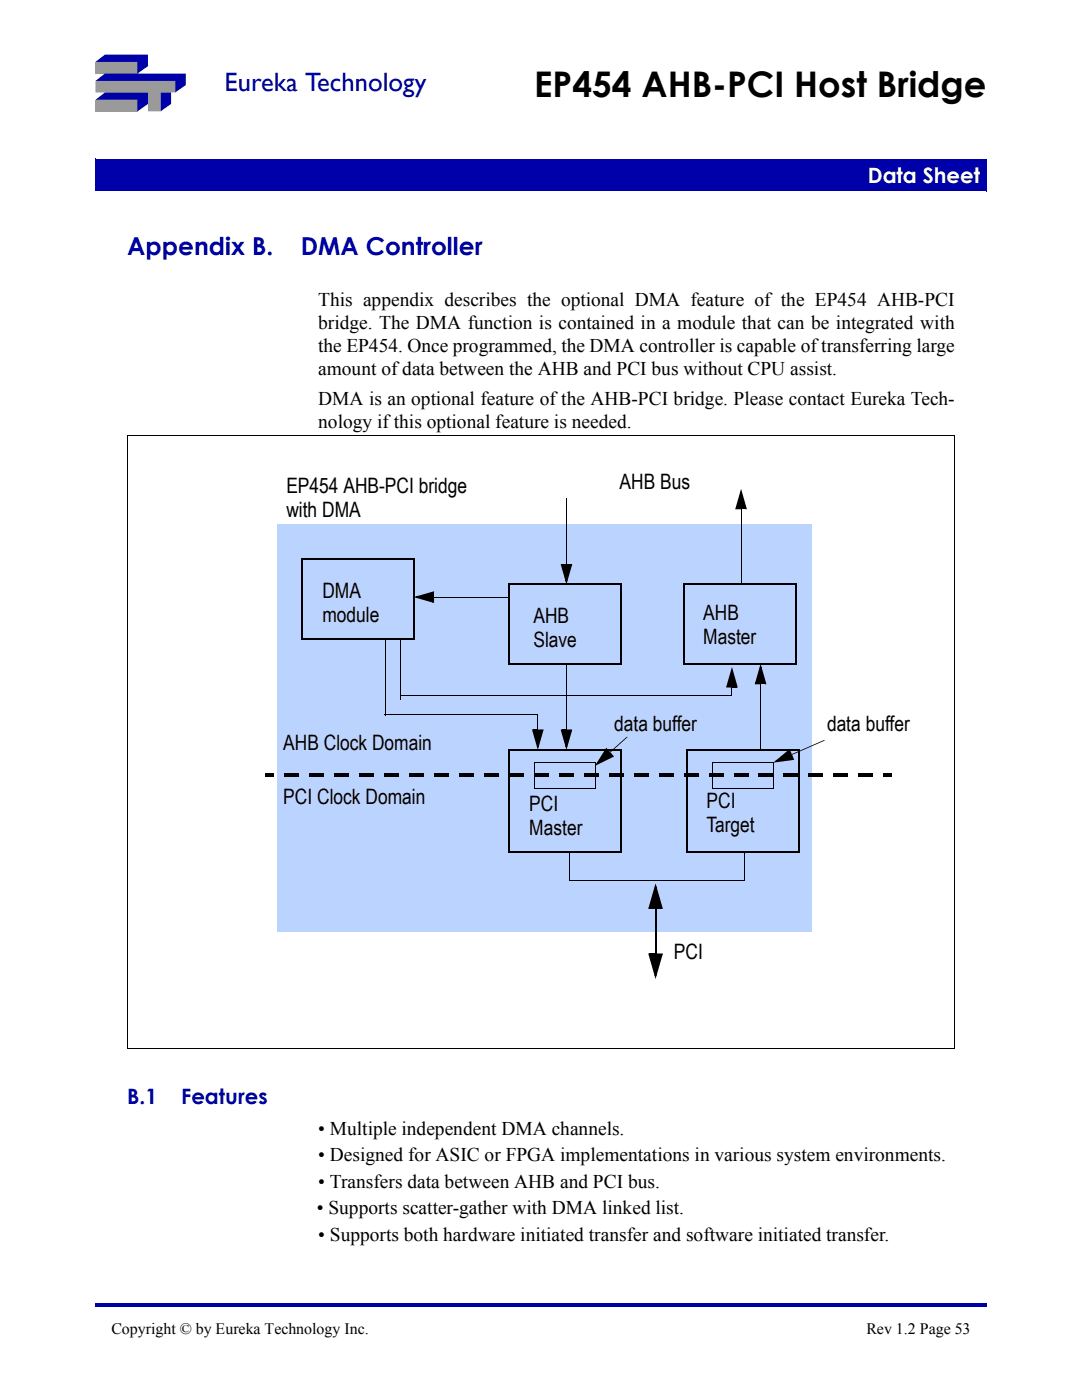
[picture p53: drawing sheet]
<svg xmlns="http://www.w3.org/2000/svg" width="216mm" height="279mm" viewBox="0 0 216 279" stroke-linecap="round" stroke-linejoin="round" font-family="sans-serif">
<defs><g id="words">
<text font-size="7" x="106.6" y="19.3">EP454 AHB-PCI Host Bridge</text>
<text font-size="5.3" fill="#00a" x="44.8" y="18.2">Eureka Technology</text>
<g font-size="4.9" fill="#00a">
<text x="25.4" y="50.9">Appendix B.</text>
<text x="60.1" y="50.9">DMA Controller</text>
</g>
<text font-size="4.2" fill="#fff" x="173.2" y="36.5">Data Sheet</text>
<g font-size="4.2">
<text x="57.1" y="98.3">EP454 AHB-PCI bridge</text>
<text x="123.6" y="97.7">AHB Bus</text>
<text x="57.1" y="103.1">with DMA</text>
<text x="64.3" y="119.3">DMA</text>
<text x="64.3" y="124.1">module</text>
<text x="106.5" y="124.3">AHB</text>
<text x="140.3" y="123.7">AHB</text>
<text x="106.5" y="129.1">Slave</text>
<text x="140.3" y="128.5">Master</text>
<text x="56.5" y="149.7">AHB Clock Domain</text>
<text x="122.6" y="145.9">data buffer</text>
<text x="165" y="145.9">data buffer</text>
<text x="56.5" y="160.5">PCI Clock Domain</text>
<text x="105.6" y="161.8">PCI</text>
<text x="141" y="161.2">PCI</text>
<text x="105.6" y="166.6">Master</text>
<text x="141" y="166">Target</text>
<text x="134.5" y="191.3">PCI</text>
</g>
<g font-size="4.2" fill="#00a">
<text x="25.4" y="220.3">B.1</text>
<text x="36.2" y="220.3">Features</text>
</g>
<g font-size="3.9">
<text x="63.5" y="61.2">This appendix describes the optional DMA feature of the EP454 AHB-PCI</text>
<text x="63.5" y="65.7">bridge. The DMA function is contained in a module that can be integrated with</text>
<text x="63.5" y="70.3">the EP454. Once programmed, the DMA controller is capable of transferring large</text>
<text x="63.5" y="74.9">amount of data between the AHB and PCI bus without CPU assist.</text>
<text x="63.5" y="80.9">DMA is an optional feature of the AHB-PCI bridge. Please contact Eureka Tech-</text>
<text x="63.5" y="85.5">nology if this optional feature is needed.</text>
<text x="63.5" y="226.5">• Multiple independent DMA channels.</text>
<text x="63.5" y="231.8">• Designed for ASIC or FPGA implementations in various system environments.</text>
<text x="63.5" y="237">• Transfers data between AHB and PCI bus.</text>
<text x="63.2" y="242.3">• Supports scatter-gather with DMA linked list.</text>
<text x="63.5" y="247.6">• Supports both hardware initiated transfer and software initiated transfer.</text>
</g>
<g font-size="3.2">
<text x="22.2" y="266.2">Copyright © by Eureka Technology Inc.</text>
<text x="172.9" y="266.2">Rev 1.2 Page 53</text>
</g>
</g></defs>
<path d="M19 260h177.8v.7h-177.8z" fill="#00a"/>
<path d="M97.2 14.6h99.6v14h-99.6z" fill="#fff"/>
<path d="M19 31.8h177.8v6.3h-177.8z" fill="#00a"/>
<path d="M19 38.1h177.8M19 31.7v6.4M19 31.8h177.9M196.8 31.8v6.4" fill="none" stroke="#00a" stroke-width=".2"/>
<g fill="#9a9a9a">
<path d="M19 12.4h8.4v2.3h-8.4z"/>
<path d="M19 19.9h8.4v2.3h-8.4z"/>
</g>
<path d="M19 16.2h16v2.3h-3v3.7h-2.5v-3.7h-10.5z" fill-rule="evenodd" fill="#9a9a9a"/>
<g fill="#00a">
<path d="M32 18.5h2.1v2.2l-2.1 1.5z"/>
<path d="M19 16.2l1.9-1.5h16.2v2.3l-2.1 1.5v-2.3z" fill-rule="evenodd"/>
<path d="M19 12.4l1.9-1.5h8.6v2.3l-2.1 1.5v-2.3z" fill-rule="evenodd"/>
<path d="M19 19.9l1.9-1.4h8.6v2.2l-2.1 1.5v-2.3z" fill-rule="evenodd"/>
</g>
<path d="M55.2 104.6h106.7v81.2h-106.7z" fill="#bad4ff"/>
<g fill="none" stroke="#000" stroke-width=".36">
<path d="M60.3 111.6h22.4M60.3 111.4v16M82.6 111.5v16.1M101.6 116.6h22.4M101.6 116.5v16M123.8 116.6v16.1M136.5 116.6h22.4M136.5 116.5v16M158.8 116.6v16.1M60.2 127.4h22.3M101.4 132.5h22.4M136.4 132.5h22.3"/>
<path d="M101.6 149.7h22.4M101.6 149.5v20.5M123.8 149.6v20.6M137.2 149.7h22.4M137.2 149.5v20.5M159.4 149.6v20.6M101.4 170h22.4M137 170h22.4M130.8 181.4v9.1"/>
</g>
<g fill="#000">
<path d="M86.3 118.2h.3v1h-.3zM82.5 119.2l4.1-1.2-.1 .4-3.3 .9-.1-.3 3.4 .9-.1 .4-.1-.2v-.9h.3v1.1zM112.1 112.6h.9v.3h-.9zM111.9 112.6l.4 .1 .9 3.3-.3 .1 .9-3.4 .3 .1-.1 .1h-1v-.3h1.2l-1.2 4zM147.9 97.6l1.1 4-.4-.1-.9-3.2 .3-.2-.9 3.4-.3-.1 .1-.1h1v.3h-1.2zM147.9 101.3h.9v.3h-.9zM146 137.1h.1v1.8h-.1zM146 133.1l1.2 4.1-.4-.1-.9-3.3 .3-.1-.9 3.4-.4-.1 .2-.2h.9v.4h-1.1zM146 136.8h1v.4h-1zM151.8 132.5l1.1 4.1-.4-.2-.9-3.2 .3-.1-.9 3.3-.3-.1 .1-.1h1v.4h-1.2zM151.8 136.2h.9v.4h-.9zM52.9 154.4h1.8v.7h-1.8z"/>
<path d="M56.8 154.4h2.8v.7h-2.8zM61.8 154.4h2.8v.7h-2.8zM66.8 154.4h2.8v.7h-2.8zM71.8 154.4h2.8v.7h-2.8zM76.7 154.4h2.8v.7h-2.8zM81.7 154.4h.4v.7h-.4zM82.1 154.4h2.4v.7h-2.4zM86.7 154.4h.3v.7h-.3zM87 154.4h2.5v.7h-2.5zM91.7 154.4h.3v.7h-.3zM92 154.4h2.5v.7h-2.5zM96.6 154.4h.4v.7h-.4z"/>
<path d="M97 154.4h2.5v.7h-2.5zM101.6 154.4h2.8v.7h-2.8zM106.4 145.6h.9v.3h-.9zM106.6 154.4h2.8v.7h-2.8zM106.2 145.6l.4 .1 .9 3.3-.4 .1 1-3.4 .3 .1-.2 .1h-.9v-.3h1.2l-1.2 4.1zM111.6 154.4h2.8v.7h-2.8zM112.1 145.6h.9v.3h-.9zM111.9 145.6l.4 .1 .9 3.3-.3 .1 .9-3.4 .3 .1-.1 .1h-1v-.3h1.2l-1.2 4.1zM116.6 154.4h2.8v.7h-2.8zM120.9 149.6l.2-.2 .7 .7-.3 .2zM121.6 154.4h2.8v.7h-2.8zM121 149.2l.2 .4-1.8 2.9-.4-.2 3.2-1.5 .1 .3-.2-.1-.6-.7 .3-.2 .7 .9-3.8 1.8z"/>
<path d="M121.7 150.1l.1 .1zM125.1 147l.1 .1zM121.7 150l3.4-3 .1 .2-3.4 3zM126.5 154.4h2.8v.7h-2.8zM131.5 154.4h2.8v.7h-2.8zM136.5 154.4h2.8v.7h-2.8zM141.5 154.4h2.8v.7h-2.8zM146.5 154.4h2.8v.7h-2.8zM151.4 154.4h2.8v.7h-2.8zM156.4 154.4h2.8v.7h-2.8zM157.3 149.9l.3-.2 .4 .9-.3 .1zM154.3 152.2l3.3-2.7v.4l-2.6 2.2-.2-.3 3.4-.5v.4l-.5-1 .3-.1 .5 1z"/>
<path d="M157.9 150.5l.2 .1zM161.4 154.4h2.8v.7h-2.8zM164.4 147.7l.2 .1zM158 150.5l6.4-2.8 .1 .1-6.4 2.8zM166.4 154.4h2.8v.7h-2.8zM171.3 154.4h2.9v.7h-2.9zM176.3 154.4h1.8v.7h-1.8zM129.6 190.3h1.2v.3h-1.2zM130.6 181.2h.4v.2h-.4zM130.8 176.3l1.5 5.1-.4-.1-1.3-4.3 .4-.1-1.2 4.4-.4-.1 .2-.2h1.2v.4h-1.5zM130.8 181h1.2v.4h-1.2zM129.3 190.3l.5 .1 1.2 4.3-.4 .1 1.3-4.4 .3 .1-.2 .1h-1.2v-.3h1.5l-1.5 5.1z"/>
</g>
<path d="M83.2 119.2l3.2-1v1.9zM112.1 112.7h1.9l-1 3.3zM147.9 98.2l.9 3.3h-1.9zM146 133.8l1 3.2h-1.9zM151.8 133.1l.9 3.3h-1.9zM106.4 145.8h1.8l-.9 3.2zM112.1 145.8h1.9l-1 3.2zM121 149.5l1.3 1.4-3.1 1.5zM154.9 151.9l2.6-2.1 .7 1.7zM130.8 177l1.2 4.2h-2.4zM129.6 190.5h2.4l-1.2 4.2z" fill="#000"/>
<g fill="none" stroke="#000" stroke-width=".2">
<path d="M25.5 86.9h165M25.5 86.8v122.5M113 99.4v13.2M190.4 86.9v122.5M86.5 119.2h15.2M147.9 101.6v15.1M76.8 127.3v15.4M79.9 138.9h66.2M80 127.3v12.3M113 132.4v13.3M151.8 136.5v13.2M76.8 142.7h30.6"/>
<path d="M106.6 157.3h12.1M106.7 152.2h12.1M106.7 152.1v5.2M107.3 142.7v3M118.7 152.2v5.2M142.2 157.3h12.1M142.2 152.1v5.2M142.2 152.2h12.2M154.3 152.2v5.2M113.7 169.9v5.9M113.7 175.7h35M148.6 169.9v5.8"/>
<path d="M25.4 209.3h165"/>
</g>
<use href="#words"/>
</svg>
